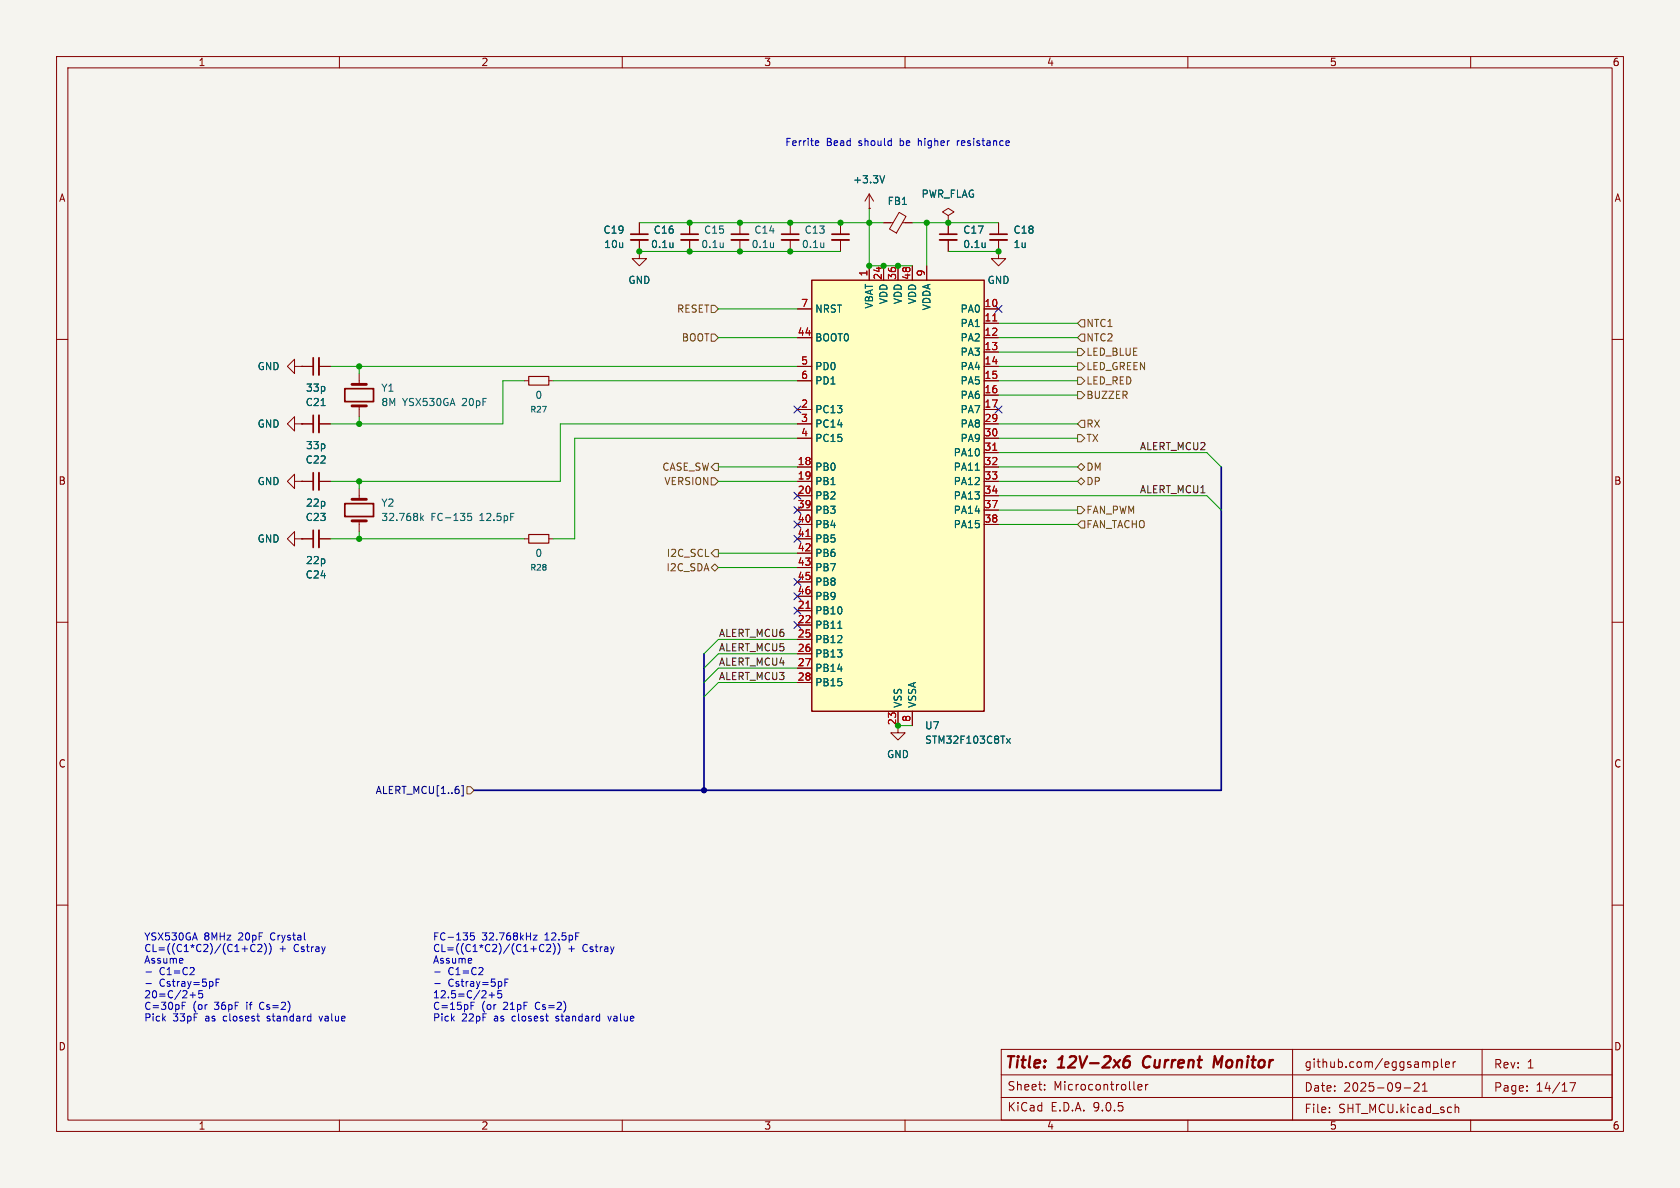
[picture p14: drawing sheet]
<svg xmlns="http://www.w3.org/2000/svg" width="297mm" height="210mm" viewBox="0 0 297 210" stroke-linecap="round" stroke-linejoin="round" font-family="sans-serif">
<defs><g id="words">
<g font-size="2.8" fill="#840000">
<text x="177.5" y="189.4">Title:</text>
<text x="187.2" y="189.4">12V-2x6</text>
<text x="202.9" y="189.4">Current</text>
<text x="216.2" y="189.4">Monitor</text>
</g>
<g font-size="2.1" fill="#840000">
<text x="230.5" y="189">github.com/eggsampler</text>
<text x="264" y="189.1">Rev:</text>
<text x="269.9" y="189.1">1</text>
<text x="178" y="196.7">KiCad</text>
<text x="178" y="193">Sheet:</text>
<text x="185.7" y="196.7">E.D.A.</text>
<text x="186.2" y="193">Microcontroller</text>
<text x="193.3" y="196.7">9.0.5</text>
<text x="230.5" y="193.2">Date:</text>
<text x="230.5" y="197">File:</text>
<text x="236.6" y="197">SHT_MCU.kicad_sch</text>
<text x="237.5" y="193.2">2025-09-21</text>
<text x="264" y="193.2">Page:</text>
<text x="271.5" y="193.2">14/17</text>
</g>
<g font-size="1.8" fill="#840000">
<text x="35" y="11.9">1</text>
<text x="85" y="11.9">2</text>
<text x="135" y="11.9">3</text>
<text x="185" y="11.9">4</text>
<text x="235" y="11.9">5</text>
<text x="285" y="11.9">6</text>
<text x="10.3" y="35.9">A</text>
<text x="285.3" y="35.9">A</text>
<text x="10.3" y="85.9">B</text>
<text x="285.3" y="85.9">B</text>
<text x="10.3" y="135.9">C</text>
<text x="285.3" y="135.9">C</text>
<text x="10.3" y="185.9">D</text>
<text x="285.3" y="185.9">D</text>
<text x="35" y="199.9">1</text>
<text x="85" y="199.9">2</text>
<text x="135" y="199.9">3</text>
<text x="185" y="199.9">4</text>
<text x="235" y="199.9">5</text>
<text x="285" y="199.9">6</text>
</g>
<g font-size="1.8" fill="#0000c2">
<text x="138.7" y="26">Ferrite</text>
<text x="146.1" y="26">Bead</text>
<text x="151.9" y="26">should</text>
<text x="159.3" y="26">be</text>
<text x="162.8" y="26">higher</text>
<text x="169.9" y="26">resistance</text>
<text x="25.4" y="166.6">YSX530GA</text>
<text x="36.1" y="166.6">8MHz</text>
<text x="42.3" y="166.6">20pF</text>
<text x="48.1" y="166.6">Crystal</text>
<text x="76.5" y="166.6">FC-135</text>
<text x="85.2" y="166.6">32.768kHz</text>
<text x="96.4" y="166.6">12.5pF</text>
<text x="25.4" y="168.6">CL=((C1*C2)/(C1+C2))</text>
<text x="25.4" y="170.7">Assume</text>
<text x="28.1" y="172.7">C1=C2</text>
<text x="49.3" y="168.6">+</text>
<text x="52.1" y="168.6">Cstray</text>
<text x="76.5" y="168.6">CL=((C1*C2)/(C1+C2))</text>
<text x="76.5" y="170.7">Assume</text>
<text x="79.2" y="172.7">C1=C2</text>
<text x="100.4" y="168.6">+</text>
<text x="103.1" y="168.6">Cstray</text>
<text x="25.4" y="176.8">20=C/2+5</text>
<text x="25.4" y="178.8">C=30pF</text>
<text x="28.1" y="174.8">Cstray=5pF</text>
<text x="34.1" y="178.8">(or</text>
<text x="38" y="178.8">36pF</text>
<text x="43.8" y="178.8">if</text>
<text x="46.4" y="178.8">Cs=2)</text>
<text x="76.5" y="176.8">12.5=C/2+5</text>
<text x="76.5" y="178.8">C=15pF</text>
<text x="79.2" y="174.8">Cstray=5pF</text>
<text x="85.1" y="178.8">(or</text>
<text x="89.1" y="178.8">21pF</text>
<text x="94.9" y="178.8">Cs=2)</text>
<text x="25.4" y="180.9">Pick</text>
<text x="30.6" y="180.9">33pF</text>
<text x="36.4" y="180.9">as</text>
<text x="39.7" y="180.9">closest</text>
<text x="47.7" y="180.9">standard</text>
<text x="57.1" y="180.9">value</text>
<text x="76.5" y="180.9">Pick</text>
<text x="81.6" y="180.9">22pF</text>
<text x="87.4" y="180.9">as</text>
<text x="90.8" y="180.9">closest</text>
<text x="98.7" y="180.9">standard</text>
<text x="108.2" y="180.9">value</text>
</g>
<g font-size="1.8" fill="#006464">
<text x="150.7" y="32.6">+3.3V</text>
<text x="162.8" y="35.2">PWR_FLAG</text>
<text x="106.6" y="41.5">C19</text>
<text x="115.5" y="41.5">C16</text>
<text x="124.4" y="41.5">C15</text>
<text x="133.3" y="41.5">C14</text>
<text x="142.1" y="41.5">C13</text>
<text x="156.8" y="36.4">FB1</text>
<text x="170.2" y="41.5">C17</text>
<text x="179.1" y="41.5">C18</text>
<text x="106.7" y="44">10u</text>
<text x="115" y="44">0.1u</text>
<text x="123.9" y="44">0.1u</text>
<text x="132.8" y="44">0.1u</text>
<text x="141.7" y="44">0.1u</text>
<text x="170.2" y="44">0.1u</text>
<text x="179.1" y="44">1u</text>
<text x="111" y="50.4">GND</text>
<text x="157.1" y="53.9" transform="rotate(-90 157.1 53.9)">VDD</text>
<text x="159.6" y="53.9" transform="rotate(-90 159.6 53.9)">VDD</text>
<text x="162.2" y="53.9" transform="rotate(-90 162.2 53.9)">VDD</text>
<text x="174.5" y="50.4">GND</text>
<text x="144" y="55.5">NRST</text>
<text x="154.5" y="54.7" transform="rotate(-90 154.5 54.7)">VBAT</text>
<text x="164.7" y="55" transform="rotate(-90 164.7 55)">VDDA</text>
<text x="169.7" y="55.5">PA0</text>
<text x="169.7" y="58">PA1</text>
<text x="45.4" y="65.6">GND</text>
<text x="144" y="60.6">BOOT0</text>
<text x="144" y="65.6">PD0</text>
<text x="169.7" y="60.6">PA2</text>
<text x="169.7" y="63.1">PA3</text>
<text x="169.7" y="65.6">PA4</text>
<text x="53.9" y="72">C21</text>
<text x="54" y="69.4">33p</text>
<text x="67.3" y="69.4">Y1</text>
<text x="67.3" y="72">8M</text>
<text x="71.2" y="72">YSX530GA</text>
<text x="81.8" y="72">20pF</text>
<text x="94.5" y="70.7">0</text>
<text x="144" y="68.2">PD1</text>
<text x="169.7" y="68.2">PA5</text>
<text x="169.7" y="70.7">PA6</text>
<text x="45.4" y="75.8">GND</text>
<text x="144" y="73.3">PC13</text>
<text x="144" y="75.8">PC14</text>
<text x="169.7" y="73.3">PA7</text>
<text x="169.7" y="75.8">PA8</text>
<text x="53.9" y="82.1">C22</text>
<text x="54" y="79.6">33p</text>
<text x="144" y="78.3">PC15</text>
<text x="144" y="83.4">PB0</text>
<text x="168.5" y="80.9">PA10</text>
<text x="168.5" y="83.4">PA11</text>
<text x="169.7" y="78.3">PA9</text>
<text x="45.4" y="86">GND</text>
<text x="54" y="89.8">22p</text>
<text x="67.3" y="89.8">Y2</text>
<text x="144" y="86">PB1</text>
<text x="144" y="88.5">PB2</text>
<text x="168.5" y="86">PA12</text>
<text x="168.5" y="88.5">PA13</text>
<text x="53.9" y="92.3">C23</text>
<text x="67.3" y="92.3">32.768k</text>
<text x="76.2" y="92.3">FC-135</text>
<text x="84.9" y="92.3">12.5pF</text>
<text x="144" y="91">PB3</text>
<text x="144" y="93.6">PB4</text>
<text x="168.5" y="91">PA14</text>
<text x="168.5" y="93.6">PA15</text>
<text x="45.4" y="96.1">GND</text>
<text x="54" y="99.9">22p</text>
<text x="94.5" y="98.7">0</text>
<text x="144" y="96.1">PB5</text>
<text x="144" y="98.7">PB6</text>
<text x="144" y="101.2">PB7</text>
<text x="53.9" y="102.5">C24</text>
<text x="144" y="103.7">PB8</text>
<text x="144" y="106.3">PB9</text>
<text x="144" y="108.8">PB10</text>
<text x="144" y="111.4">PB11</text>
<text x="144" y="113.9">PB12</text>
<text x="144" y="116.4">PB13</text>
<text x="144" y="119">PB14</text>
<text x="144" y="121.5">PB15</text>
<text x="159.6" y="125.2" transform="rotate(-90 159.6 125.2)">VSS</text>
<text x="162.2" y="125.2" transform="rotate(-90 162.2 125.2)">VSSA</text>
<text x="163.4" y="129.1">U7</text>
<text x="163.4" y="131.7">STM32F103C8Tx</text>
<text x="156.7" y="134.2">GND</text>
</g>
<g font-size="1.8" fill="#a90000">
<text x="153.4" y="49" transform="rotate(-90 153.4 49)">1</text>
<text x="156" y="49.6" transform="rotate(-90 156 49.6)">24</text>
<text x="158.5" y="49.6" transform="rotate(-90 158.5 49.6)">36</text>
<text x="161" y="49.6" transform="rotate(-90 161 49.6)">48</text>
<text x="163.6" y="49" transform="rotate(-90 163.6 49)">9</text>
<text x="140.9" y="59.4">44</text>
<text x="141.5" y="54.4">7</text>
<text x="173.9" y="54.4">10</text>
<text x="173.9" y="56.9">11</text>
<text x="173.9" y="59.4">12</text>
<text x="141.5" y="64.5">5</text>
<text x="173.9" y="62">13</text>
<text x="173.9" y="64.5">14</text>
<text x="141.5" y="67.1">6</text>
<text x="173.9" y="67.1">15</text>
<text x="173.9" y="69.6">16</text>
<text x="141.5" y="72.1">2</text>
<text x="141.5" y="74.7">3</text>
<text x="141.5" y="77.2">4</text>
<text x="173.9" y="72.1">17</text>
<text x="173.9" y="74.7">29</text>
<text x="173.9" y="77.2">30</text>
<text x="140.9" y="82.3">18</text>
<text x="173.9" y="79.8">31</text>
<text x="173.9" y="82.3">32</text>
<text x="140.9" y="84.8">19</text>
<text x="140.9" y="87.4">20</text>
<text x="140.9" y="89.9">39</text>
<text x="173.9" y="84.8">33</text>
<text x="173.9" y="87.4">34</text>
<text x="173.9" y="89.9">37</text>
<text x="140.9" y="92.5">40</text>
<text x="140.9" y="95">41</text>
<text x="173.9" y="92.5">38</text>
<text x="140.9" y="97.5">42</text>
<text x="140.9" y="100.1">43</text>
<text x="140.9" y="102.6">45</text>
<text x="140.9" y="105.2">46</text>
<text x="140.9" y="107.7">21</text>
<text x="140.9" y="110.2">22</text>
<text x="140.9" y="112.8">25</text>
<text x="140.9" y="115.3">26</text>
<text x="140.9" y="117.9">27</text>
<text x="140.9" y="120.4">28</text>
<text x="158.5" y="128.3" transform="rotate(-90 158.5 128.3)">23</text>
<text x="161" y="127.7" transform="rotate(-90 161 127.7)">8</text>
</g>
<g font-size="1.8" fill="#725600">
<text x="119.6" y="55.5">RESET</text>
<text x="192" y="58">NTC1</text>
<text x="120.4" y="60.6">BOOT</text>
<text x="192" y="63.1">LED_BLUE</text>
<text x="192" y="60.6">NTC2</text>
<text x="192" y="65.6">LED_GREEN</text>
<text x="192" y="70.7">BUZZER</text>
<text x="192" y="68.2">LED_RED</text>
<text x="192" y="75.8">RX</text>
<text x="117" y="83.4">CASE_SW</text>
<text x="192" y="83.4">DM</text>
<text x="192" y="78.3">TX</text>
<text x="117.4" y="86">VERSION</text>
<text x="192" y="86">DP</text>
<text x="192" y="91">FAN_PWM</text>
<text x="192" y="93.6">FAN_TACHO</text>
<text x="117.7" y="101.2">I2C_SDA</text>
<text x="117.8" y="98.7">I2C_SCL</text>
</g>
<g font-size="1.8" fill="#0f0f0f">
<text x="201.4" y="79.7">ALERT_MCU2</text>
<text x="201.4" y="87.3">ALERT_MCU1</text>
<text x="127" y="112.7">ALERT_MCU6</text>
<text x="127" y="117.8">ALERT_MCU4</text>
<text x="127" y="115.2">ALERT_MCU5</text>
<text x="127" y="120.3">ALERT_MCU3</text>
</g>
<text font-size="1.8" fill="#000084" x="66.3" y="140.6">ALERT_MCU[1..6]</text>
<g font-size="1.4" fill="#006464">
<text x="93.6" y="73.1">R27</text>
<text x="93.6" y="101.1">R28</text>
</g>
</g></defs>
<path d="M0 0h297v210h-297z" fill="#f5f4ef" stroke="#f5f4ef" stroke-width=".18"/>
<g fill="none" stroke="#840000" stroke-width=".18">
<path d="M10 10h277v190h-277zM12 12h273v186h-273zM60 10v2M110 10v2M160 10v2M210 10v2M260 10v2M113 39.4v2M121.9 39.4v2M139.7 39.4v2M148.6 39.4v2M153.7 36.8h.1"/>
<path d="M153.7 34.3l-.8 1.3M153.7 34.3l.7 1.3M153.7 34.3v2.5M156.2 39.4h1.7M159 37.5l1.2 .8-1.7 2.9-1.2-.7zM159.5 39.4h1.8M167.6 38.1l1.1-.6-1.1-.7-1 .7 1 .6v1.3M167.6 39.4h.1M167.6 39.4v2M176.5 39.4v2M113 44.5v1.2h1.3l-1.3 1.3-1.2-1.3h1.2M113 44.5h.1"/>
<path d="M113 42.4v2.1M121.9 42.4v2.1M139.7 42.4v2.1M148.6 42.4v2.1M167.6 42.4v2.1M176.5 44.5v1.2h1.3l-1.3 1.3-1.2-1.3h1.2M176.5 44.5h.1M176.5 42.4v2.1M10 60h2M52.1 64.8v-1.3l-1.3 1.3 1.3 1.2v-1.2h1.2M52.1 74.9v-1.2l-1.3 1.2 1.3 1.3v-1.3h1.2M53.3 64.8h.1"/>
<path d="M53.3 74.9h.1M53.3 64.8h2.1M56.4 64.8h2M63.5 66v1.9M63.5 71.8v1.9M92.7 67.3h.8M97 67.3h.8M285 60h2M52.1 85.1v-1.3l-1.3 1.3 1.3 1.3v-1.3h1.2M52.1 95.3v-1.3l-1.3 1.3 1.3 1.2v-1.2h1.2M53.3 85.1h.1M53.3 95.3h.1"/>
<path d="M53.3 85.1h2.1M53.3 95.3h2.1M56.4 85.1h2M56.4 95.3h2M63.5 86.4v1.9M63.5 92.1v1.9M92.7 95.3h.8M97 95.3h.8M10 110h2M285 110h2M10 160h2M285 160h2"/>
<path d="M60 198v2M110 198v2M160 198v2M177 194h108M177 190h108M177 185.5h108v12.5h-108zM184.7 192.6v.1M184.7 191.8v.1M200.5 192.6l.2 .1M201.2 192.2l.7-.1-.1-.3-.4-.1-.2 .2v.7h.6M202.5 191.7v1M203 191.7l-.3 .1-.2 .2"/>
<path d="M210 198v2M228.5 185.5v12.5M235 196.6v.1M235 195.8v.1M248.2 192.3h1.2M250 191.5l.6-.1 .2 .1 .1 .3-.9 1.1h.9M251.5 192.9h.8M251.5 191.8l.4-.4v1.5M253.5 187.7v1.5M253.5 187.8l.4-.1 .3 .3v.4l-.2 .2h-.5M254.8 187.2v1.3l.2 .2M255.5 188.2l.8-.2-.1-.2-.4-.1-.3 .2 .1 .7h.6"/>
<path d="M256.9 187.7v1M257.2 195.2v1.5M257.2 195.8l.3-.1 .3 .1 .1 .9M257.3 187.7l-.3 .1-.1 .2M260 198v2M262 185.5v8.5M270 192.8v.1M270 192v.1M277.5 191.4h1l-.6 1.5"/>
</g>
<path d="M198.7 187.7a.64 .64 0 0 1 1 0v.6a.66 .66 0 0 1-1 .3M199.7 186.7a.81 .81 0 0 0-.9 .5M202.3 187a1.27 1.27 0 0 0 0 1.6M216.1 186.7l-.8 1.4-.5-1.4-.3 2" fill="none" stroke="#840000" stroke-width=".4"/>
<path d="M111.5 41.4h3.1M120.4 41.4h3M138.2 41.4h3M147.1 41.4h3M166.1 41.4h3.1M175 41.4h3.1M55.4 63.2v3.1M61 68.7h5v2.3h-5zM55.4 83.6v3M55.4 93.7v3.1M61 89h5v2.3h-5z" fill="none" stroke="#840000" stroke-width=".3"/>
<path d="M111.5 42.4h3.1M120.4 42.4h3M138.2 42.4h3M147.1 42.4h3M166.1 42.4h3.1M175 42.4h3.1M56.4 63.2v3.1M56.4 83.6v3M56.4 93.7v3.1" fill="none" stroke="#840000" stroke-width=".33"/>
<g fill="none" stroke="#006464" stroke-width=".18">
<path d="M156.4 31.1l-.4 1.2M119 42.9v.9M119 43.6l-.1 .1M136.7 42.9v.9M136.7 43.6v.1M145.6 42.9v.9M145.6 43.6v.1M174.2 42.9v.9M174.2 43.6l-.1 .1M56.8 71.7h.7M74.4 90.7v1.3M74.5 91.5l.4 .5"/>
<path d="M74.9 91.2l-.5 .5M83.3 90.7h-.6v.7l.1-.2 .5 .1 .1 .2-.1 .4-.2 .1-.4-.1"/>
</g>
<path d="M93.5 66.5h3.5v1.6h-3.5zM93.5 94.5h3.5v1.5h-3.5z" fill="none" stroke="#840000" stroke-width=".2"/>
<path d="M62.2 71.8h2.6M62.2 67.9h2.6M62.2 92.1h2.6M62.2 88.3h2.6" fill="none" stroke="#840000" stroke-width=".51"/>
<path d="M143.5 49.5h30.5v76.2h-30.5z" fill="#ffffc2"/>
<path d="M143.5 49.5h30.5v76.2h-30.5z" fill="none" stroke="#840000" stroke-width=".25"/>
<g fill="none" stroke="#840000" stroke-width=".18">
<path d="M113 39.4v2M121.9 39.4v2M130.8 39.4v2M153.7 36.8h.1M156.2 39.4h1.3M160 39.4h1.3M167.6 39.4h.1M167.6 39.4v2M176.5 39.4v2M113 44.5h.1M113 42.4v2.1M121.9 42.4v2.1"/>
<path d="M130.8 42.4v2.1M141 54.6h2.5M141 59.7h2.5M153.7 47v2.5M156.2 47v2.5M158.7 47v2.5M161.3 47v2.5M163.8 47v2.5M167.6 42.4v2.1M174 54.6h2.5M174 59.7h2.5M174 57.2h2.5"/>
<path d="M176.5 44.5h.1M176.5 42.4v2.1M53.3 64.8h.1M53.3 74.9h.1M53.3 64.8h2.1M53.3 74.9h2.1M56.4 64.8h2M56.4 74.9h2M141 64.8h2.5M141 67.3h2.5M141 72.4h2.5M141 74.9h2.5"/>
<path d="M141 77.5h2.5M174 64.8h2.5M174 67.3h2.5M174 72.4h2.5M174 74.9h2.5M174 77.5h2.5M174 62.2h2.5M174 69.9h2.5M53.3 95.3h.1M53.3 85.1h.1M53.3 85.1h2.1M53.3 95.3h2.1"/>
<path d="M56.4 85.1h2M56.4 95.3h2M141 82.6h2.5M141 85.1h2.5M141 87.6h2.5M141 90.2h2.5M141 92.7h2.5M141 95.3h2.5M141 97.8h2.5M174 82.6h2.5M174 85.1h2.5M174 87.6h2.5"/>
<path d="M174 90.2h2.5M174 92.7h2.5M174 80h2.5M141 100.3h2.5M141 102.9h2.5M141 105.4h2.5M141 108h2.5M141 110.5h2.5M141 113h2.5M141 115.6h2.5M141 118.1h2.5M141 120.7h2.5"/>
<path d="M158.7 125.7v3.8h1.3l-1.3 1.3-1.2-1.3h1.2M161.3 125.7v2.6"/>
</g>
<path d="M175.5 56.7h.7M175.5 79.6h.7M142.5 94.8h.7M142.5 107.5h.7" fill="none" stroke="#a90000" stroke-width=".18"/>
<path d="M156.4 31.1l-.4 1.2M119 42.9v.9M119 43.6l-.1 .1M127.9 42.9v.9M127.9 43.6l-.1 .1M174.2 42.9v.9M174.2 43.6l-.1 .1M56.8 71.7h.7M172.4 83.1h.7M148.1 111.1h.7M177.9 130.5l.7 .9M178.6 130.5l-.7 .9" fill="none" stroke="#006464" stroke-width=".18"/>
<path d="M129.3 41.4h3M55.4 73.4v3.1" fill="none" stroke="#840000" stroke-width=".3"/>
<path d="M129.3 42.4h3M56.4 73.4v3.1" fill="none" stroke="#840000" stroke-width=".33"/>
<g fill="none" stroke="#725600" stroke-width=".18">
<path d="M125.7 59.1h.7l.6 .6-.6 .6h-.7zM125.7 54h.7l.6 .6-.6 .6h-.7zM191.1 56.5h.7v1.3h-.7l-.6-.6zM191.1 59.1h.7v1.2h-.7l-.6-.6zM190.5 61.6h.6l.7 .6-.7 .7h-.6zM190.5 69.2h.6l.7 .7-.7 .6h-.6zM190.5 64.1h.6l.7 .7-.7 .6h-.6zM190.5 66.7h.6l.7 .6-.7 .6h-.6zM190.5 76.8h.6l.7 .7-.7 .6h-.6zM191.1 74.3h.7v1.3h-.7l-.6-.7zM125.7 84.5h.7l.6 .6-.6 .6h-.7zM126.4 97.2h.6v1.2h-.6l-.7-.6z"/>
<path d="M126.4 81.9h.6v1.3h-.6l-.7-.6zM190.5 82.6l.6-.7 .7 .7-.7 .6zM190.5 89.5h.6l.7 .7-.7 .6h-.6zM190.5 85.1l.6-.6 .7 .6-.7 .6zM191.1 92.1h.7v1.2h-.7l-.6-.6zM125.7 100.3l.7-.6 .6 .6-.6 .7zM82.5 139.1h.7l.6 .6-.6 .6h-.7z"/>
</g>
<g fill="none" stroke="#000084" stroke-width=".18">
<path d="M175.9 54l1.2 1.2M177.1 54l-1.2 1.2M140.4 71.8l1.2 1.2M141.6 71.8l-1.2 1.2M175.9 71.8l1.2 1.2M177.1 71.8l-1.2 1.2M140.4 92.1l1.2 1.2M140.4 94.6l1.2 1.3M140.4 89.6l1.2 1.2M140.4 87l1.2 1.2M141.6 92.1l-1.2 1.2M141.6 94.6l-1.2 1.3"/>
<path d="M141.6 89.6l-1.2 1.2M141.6 87l-1.2 1.2M140.4 107.3l1.2 1.3M140.4 104.8l1.2 1.2M140.4 109.9l1.2 1.2M140.4 102.3l1.2 1.2M141.6 107.3l-1.2 1.3M141.6 104.8l-1.2 1.2M141.6 109.9l-1.2 1.2M141.6 102.3l-1.2 1.2M81.6 138.9h.3v1.8h-.3"/>
</g>
<path d="M215.9 82.6v57.1h-132.1M124.5 115.6v24.1" fill="none" stroke="#000084" stroke-width=".3"/>
<g fill="none" stroke="#009600" stroke-width=".18">
<path d="M113 39.4h43.2M153.7 36.8v10.2h7.6M161.3 39.4h15.2M163.8 39.4v7.6M113 44.5h35.6M127 59.7h14M127 54.6h14M167.6 44.5h8.9M176.5 59.7h14M176.5 57.2h14M58.4 64.8h82.6M63.5 64.8v1.2"/>
<path d="M63.5 73.7v1.2M92.7 67.3h-3.8v7.6h-30.5M97.8 67.3h43.2M141 77.5h-39.4v17.8h-3.8M141 74.9h-41.9v10.2h-40.7M176.5 64.8h14M176.5 74.9h14M176.5 67.3h14M176.5 77.5h14M176.5 69.9h14M176.5 62.2h14M58.4 95.3h34.3"/>
<path d="M63.5 85.1v1.3M63.5 94v1.3M127 82.6h14M127 85.1h14M127 97.8h14M176.5 90.2h14M176.5 82.6h14M176.5 85.1h14M176.5 80h36.9l2.5 2.6M176.5 92.7h14M176.5 87.6h36.9l2.5 2.6M127 100.3h14"/>
<path d="M141 115.6h-14l-2.5 2.5M141 118.1h-14l-2.5 2.6M141 113h-14l-2.5 2.6M141 120.7h-14l-2.5 2.5M158.7 128.3h2.6"/>
</g>
<g fill="none" stroke="#0000c2" stroke-width=".18">
<path d="M144.3 24.9h.4v.3l-.6 .1M144.7 25.7h-.4M169.2 24.9v.8M169.5 24.9l-.3 .2M25.8 171.8h1M25.8 173.9h1M32.2 177.8h.4M33.6 175.9h1M34.1 175.4v1M34.2 171.1l.1 .2v.3l-.8 .7h.8M35.8 175.7v.5l-.1 .1-.4 .1-.2-.1M38.2 173.7h.4"/>
<path d="M38.8 173.1h-.6v1.3M44.3 167.5a.51 .51 0 0 0 .2 .6 .51 .51 0 0 0 .6 0M45.4 179.6h.5M46.2 167.5l-.7 .7h.8M46.8 166.8a1.47 1.47 0 0 1-.1 1.9M47.9 167.3v.9l-.3 .5M56.4 179.6l.3 .9M76.9 171.8h.9M76.9 173.9h.9M83.3 177.8h.4M83.8 164.9h-.6l-.1 .6 .2-.1h.5l.1 .2-.1 .5-.2 .1-.5-.1M85.3 171.1l.1 .2-.1 .3-.7 .7h.8"/>
<path d="M86.5 175.9h.9M87 175.4v1M88.6 175.7l.1 .5-.1 .1-.4 .1-.2-.1M89.3 173.7h.4M89.9 173.1h-.6v1.3M94.3 165.3h.6l-.6 .9h.6M96.1 167a.59 .59 0 0 0-.7 .6 .59 .59 0 0 0 .7 .6v-.1M97.3 167.5l-.7 .7h.8M98.1 167.3v.9l-.3 .5M98.9 167.3v.9l-.3 .5M107.5 179.6l.3 .9M45.8 180.5h.1"/>
<path d="M96.8 180.5h.1"/>
</g>
<g fill="#009600" stroke="#009600" stroke-width=".18">
<circle cx="163.8" cy="39.4" r=".46"/>
<circle cx="167.6" cy="39.4" r=".46"/>
<circle cx="139.7" cy="44.5" r=".46"/>
<circle cx="139.7" cy="39.4" r=".46"/>
<circle cx="148.6" cy="39.4" r=".46"/>
<circle cx="153.7" cy="47" r=".46"/>
<circle cx="153.7" cy="39.4" r=".46"/>
<circle cx="63.5" cy="95.3" r=".46"/>
<circle cx="158.7" cy="128.3" r=".46"/>
<circle cx="63.5" cy="85.1" r=".46"/>
<circle cx="156.2" cy="47" r=".46"/>
<circle cx="158.7" cy="47" r=".46"/>
<circle cx="176.5" cy="44.5" r=".46"/>
<circle cx="130.8" cy="39.4" r=".46"/>
<circle cx="121.9" cy="44.5" r=".46"/>
<circle cx="121.9" cy="39.4" r=".46"/>
<circle cx="130.8" cy="44.5" r=".46"/>
<circle cx="113" cy="44.5" r=".46"/>
<circle cx="63.5" cy="74.9" r=".46"/>
<circle cx="63.5" cy="64.8" r=".46"/>
</g>
<circle cx="124.5" cy="139.7" r=".46" fill="#000084" stroke="#000084" stroke-width=".18"/>
<use href="#words"/>
</svg>
